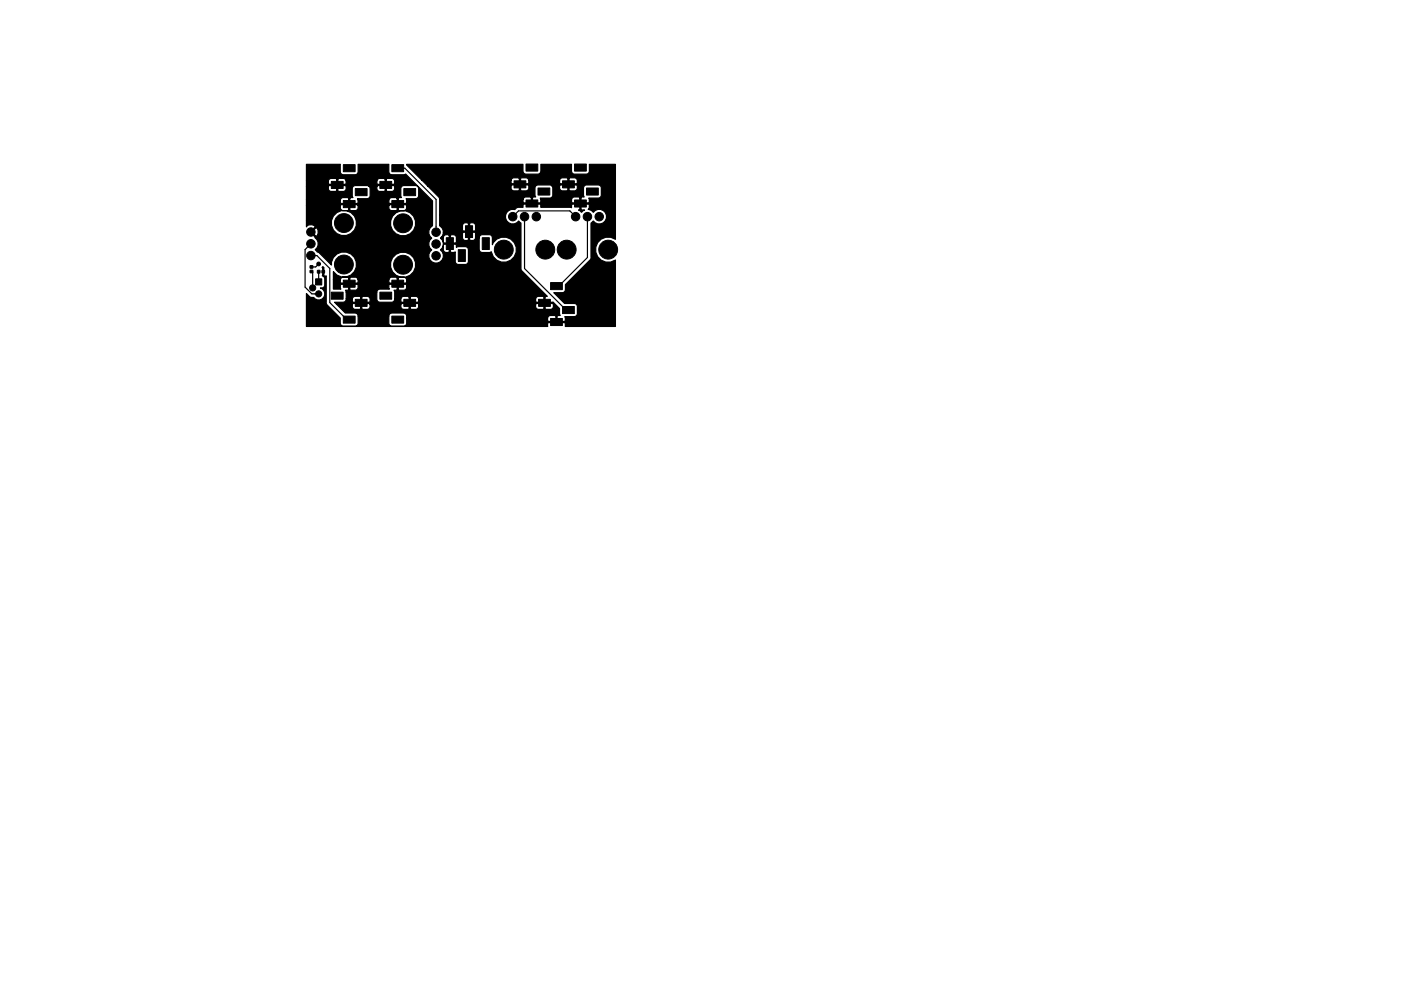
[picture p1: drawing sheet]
<svg xmlns="http://www.w3.org/2000/svg" width="297mm" height="210mm" viewBox="0 0 297 210" stroke-linecap="round" stroke-linejoin="round" font-family="sans-serif">
<g fill="#000" stroke="#000" stroke-width=".21">
<path d="M70.3 38.5h2.5v1.5h-2.5zM72.8 34.9h2.5v1.5h-2.5zM80.5 38.5h2.5v1.5h-2.5zM83.1 34.9h2.5v1.5h-2.5zM109 38.4h2.5v1.5h-2.5zM111.5 34.8h2.5v1.5h-2.5zM119.3 38.4h2.5v1.5h-2.5zM121.8 34.8h2.5v1.5h-2.5zM65.8 57.4l.5-.1v.5l-.5 .1zM65.8 56.4h.5v.5h-.5zM67.3 57.4h.5v.5h-.5zM66.9 59.2h1.3v1.3h-1.3z"/>
<path d="M68.3 57.4h.5v.5h-.5zM72.8 42.6h2.5v1.5h-2.5zM72.8 59.4h2.5v1.5h-2.5zM75.3 40h2.5v1.5h-2.5zM83.1 42.6h2.5v1.5h-2.5zM83.1 59.4h2.5v1.5h-2.5zM85.6 40h2.5v1.5h-2.5zM94.6 50.4h1.5v2.5h-1.5zM97.2 53h1.5v2.5h-1.5zM98.7 47.9h1.5v2.5h-1.5zM102.2 50.4h1.5v2.5h-1.5zM111.5 42.4h2.5v1.5h-2.5z"/>
<path d="M114.1 39.9h2.5v1.5h-2.5zM121.8 42.4h2.5v1.5h-2.5zM124.4 39.9h2.5v1.5h-2.5zM70.3 62h2.5v1.5h-2.5zM72.8 67.1h2.5v1.5h-2.5zM75.3 63.5h2.5v1.5h-2.5zM80.5 62h2.5v1.5h-2.5zM83.1 67.1h2.5v1.5h-2.5zM85.6 63.5h2.5v1.5h-2.5zM114.2 63.5h2.5v1.5h-2.5zM116.7 67.6h2.5v1.5h-2.5zM116.7 60h2.5v1.5h-2.5z"/>
<path d="M119.3 65h2.5v1.5h-2.5z"/>
<circle cx="65.9" cy="54.2" r=".9"/>
<circle cx="65.9" cy="49.2" r=".9"/>
<circle cx="65.9" cy="51.7" r=".9"/>
<circle cx="67.6" cy="56" r=".4"/>
<circle cx="72.9" cy="56.1" r="2"/>
<circle cx="72.9" cy="47.3" r="2"/>
<circle cx="85.5" cy="47.4" r="2"/>
<circle cx="85.5" cy="56.2" r="2"/>
<circle cx="92.5" cy="49.3" r=".9"/>
<circle cx="92.5" cy="54.3" r=".9"/>
<circle cx="92.5" cy="51.8" r=".9"/>
<circle cx="106.8" cy="53" r="2"/>
<circle cx="108.7" cy="46" r=".9"/>
<circle cx="111.2" cy="46" r=".9"/>
<circle cx="113.7" cy="46" r=".9"/>
<circle cx="115.6" cy="53" r="2"/>
<circle cx="120.1" cy="53" r="2"/>
<circle cx="122" cy="46" r=".9"/>
<circle cx="124.5" cy="46" r=".9"/>
<circle cx="127" cy="46" r=".9"/>
<circle cx="128.9" cy="53" r="2"/>
<circle cx="66.3" cy="61.1" r=".65"/>
<circle cx="67.6" cy="62.4" r=".65"/>
</g>
<path d="M84.3 35.7h1.5l6.7 6.6v7M65.9 54.2h1.3l2.7 2.8v7.2l3.6 3.6h.5M65.9 51.7l-1.2 1.2v8l1.4 1.5h1.5M66 57.6l.3 .3v3.2M67.6 56l-.7 .6h-.9M67.6 57.7v2.1M108.7 46l1.2-1.3h10.9l1.2 1.3M111.2 46v11l8.8 8.8h.5M124.5 46v8.6l-6 6.1h-.5" fill="none" stroke="#000" stroke-width=".25"/>
<path d="M65 34.9h7.2l-.1 1.5 .2 .5 .5 .2h2.5a.65 .65 0 0 0 .6-.7v-1.5h6.5v1.5l.4 .6 2.8 .1 .4-.2 5.7 5.7v5.3a1.52 1.52 0 0 0-.2 2.6 1.53 1.53 0 0 0 0 2.5 1.56 1.56 0 0 0-.2 2.3 1.56 1.56 0 0 0 2.3 0 1.56 1.56 0 0 0-.2-2.3l.4-.4 .2-.6 .1 1.3 .4 .3h.6l.1-.2v-1.6h.3v1.6l.2 .2 .8-.2v2.1a.65 .65 0 0 0 .7 .6h1.5l.4-.2 .2-.4v-2.5a.65 .65 0 0 0-.6-.7h-1.5l-.4 .2v-.5l-.2-.2h-2.4l-.2 .2v-.5l-.2-.6-.4-.4 .2-.2h.4v1.1l.2 .2h1v-1.6h.3v1.6h1.1l.2-.2v-1.1l-.3-.4-.8-.1-.5 .2-.1-.2h-.6l-.5 .5h-.4l.4-.9h4.1l.1 1.4 .4 .2h.6l.1-.1v-1.6h.3v1.6l.1 .1 .9-.1 .2-.5h.8v2.5l.2 .5 .4 .2h1.5l.5-.2a2.67 2.67 0 0 0 3.8 2 2.67 2.67 0 0 0 .7-4.3 2.67 2.67 0 0 0-4.3 .8v-1.5l-.2-.4-.5-.2h-1.5a.65 .65 0 0 0-.6 .6h-.8v-1l-.1-.1-6.7 .1a1.45 1.45 0 0 0-.8-1.5v-.1h4.9v1.1l.1 .1h1.1v-1.6h.3v1.6h1.1l.1-.1v-1.1l-.5-.5h-.6l-.1 .1-1-.1-.5 .5h-4.9v-2.1h14v.6a1.55 1.55 0 0 0 1.2 1.2 1.55 1.55 0 0 0 1.6-.6l.5 .4-.1 9.7 .3 .5 5.3 5.4-.4 .1v1.1h1.6l1.4 1.4v1l.2 .4h-.5l-.2 .2v1.1h1.6l.2-.2-.2-.8h2.1l.4-.2 .2-.5v-1.5a.65 .65 0 0 0-.6-.6h-2.1l-2.3-2.3h1.8l.5-.2 .2-.4v-1.1l5.4-5.5v-7.6l.5-.4 .4 .4a1.56 1.56 0 0 0 2.1-.4 1.56 1.56 0 0 0-.3-2.2 1.56 1.56 0 0 0-2.2 .3l-.4-.3-.7-.3 .2-.3v-.6l-.1-.2h-1.6v1.1l.1 .2h.6l-.6 .4-.6-.4 .2-.2v-1.1h-1.6l-.1 .2v.6l-6.5-.1v-.5l-.2-.2h-3.5l-.1 .2v.5h-1.3l-.6 .4a1.57 1.57 0 0 0-1.8 1.3h-14v-3.4h17.7v.6l.1 .1h1.6v-1.1h.3v1.1h1.6l.2-.1v-.6h6.5v.6l.1 .1h1.6v-1.1h.3v1.1h1.6l.1-.1-.1-.9h2.1l.4-.2 .2-.4v-1.5a.65 .65 0 0 0-.6-.7h-2.5l-.5 .2-.2 .5v1.5l.2 .4h-.6l-.1 .1a2.04 2.04 0 0 0-1.7 0l-.3 .4h-6.5l-.2-.3h2.1a.65 .65 0 0 0 .6-.6v-1.5l-.2-.5h1.6l.1 .8 .4 .3h1.1l.2-.2v-1.1h.2v1.1l.2 .2h1.1l.4-.3 .1-.8-.2-.2h-3.4l-.2 .2h-1.6l-.4-.2-2.8 .1-.4 .6v1.5l.2 .4h-.5l-.2 .1a2.04 2.04 0 0 0-1.7 0l-.3 .4h-17.7l-.2-.5-2.4-2.4h17.8v.8l.5 .3h1.1l.1-.2v-1.1h.3v1.1l.1 .2h1.1l.4-.3 .1-.8-.1-.2h-3.5l-.1 .2h-17.8l-1.1-1.2h18.9v.6l.1 .2h1.6v-1.1h.3v1.1h1.6l.1-.2v-.6h6.5v.6l.2 .2h1.6v-1.1h.2v1.1h1.6l.2-.2v-.6l-.3-.4-1.3-.1-.2 .2a2.04 2.04 0 0 0-1.7-.1l-.3 .4h-6.5l-.5-.5h-1.1l-.1 .2a2.04 2.04 0 0 0-1.8-.1l-.2 .4h-18.9l-3.3-3.3h24.7v1.4a.65 .65 0 0 0 .6 .7l2.8-.1 .4-.6v-1.4h6.5v1.4a.65 .65 0 0 0 .6 .7l2.8-.1 .4-.6v-1.4h5.5v15.9a2.68 2.68 0 0 0-4.2 2.2 2.68 2.68 0 0 0 4.2 2.2v14.1h-10.7l.1-.7-.2-.2h-3.4l-.2 .2v.7h-51.1v-7l.8 .8h.7a1.3 1.3 0 0 0 2.1 0 1.3 1.3 0 0 0-.7-2 .73 .73 0 0 0 1-.6l-.1-1.6-.5-.4 .2-1-.2-.8 .2-.1 .2 .2v1.6l.1 .2 .4-.1v6l2.9 3v1.1l.2 .4 .5 .2h2.5a.65 .65 0 0 0 .6-.6v-1.5h6.5v1.5l.2 .4 .5 .2h2.5a.65 .65 0 0 0 .6-.6v-1.2h29.9v.6l.2 .2h1.6v-1.1l-.2-.2h-1.1l-.5 .5h-29.9a.77 .77 0 0 0-.6-1l-2.8 .1-.4 .6h-6.5a.65 .65 0 0 0-.6-.7h-2.1l-1.9-1.9h3.4l.1 .9 .4 .2h1.1l.2-.1v-1.1h.2v1.1l.2 .1 1.3-.1 .3-.4v-.6h6.5v.6l.3 .4 1.3 .1 .1-.1v-1.1h.3v1.1l.2 .1 1.3-.1 .3-.4v-.6h24.8v.6l.2 .4 1.4 .1 .1-.1v-1.1h.3v1.1l.1 .1h1.1l.4-.2 .1-.9-.1-.1h-3.5l-.1 .1h-24.8l-.2-.1-10.1 .1-.2-.1h-3.4l-.2 .1h-3.4l-.4-.4h1.9a.66 .66 0 0 0 .6-.7h1.3v.6l.2 .1h1.6v-1.1h.2v1.1h1.6l.2-.1v-.6l-.3-.4a2.04 2.04 0 0 0-1.7 0l-.2-.1h-1.1l-.5 .5h-1.3v-1.4h6.5v1.5l.2 .4 .4 .2h2.5a.66 .66 0 0 0 .7-.7h1.3v.6l.1 .1h1.6v-1.1h.3v1.1h1.6l.2-.1v-.6h24.8v.6l.1 .1h1.6v-1.1l-.1-.1h-1.1l-.5 .5h-24.8l-.6-.5h-1l-.2 .1a2.04 2.04 0 0 0-1.7 0l-.3 .4h-1.3v-1.4l-.2-.4h.5l.2-.2v-1.1h.3v1.1l.1 .2 1.3-.1 .3-.4v-.6l-.1-.2h-3.5l-.2 .2 .2 .8h-2.1a.65 .65 0 0 0-.6 .7h-6.5l-.2-.4h.6l.1-.2v-1.1h.3v1.1l.1 .2 1.4-.1 .2-.4v-.6l-.1-.2h-3.5l-.1 .2 .1 .8h-1.6v-2h1.5v.6l.1 .2h1.6v-1.1h.3v1.1h1.6l.1-.2v-.6h6.5v.6l.2 .2h1.6v-1.1h.3v1.1h1.6l.1-.2v-.6l-.3-.4a2.04 2.04 0 0 0-1.7 .1l-.2-.2h-1l-.6 .5h-6.5l-.2-.4a2.04 2.04 0 0 0-1.8 .1l-.1-.2h-1.1l-.5 .5h-1.5v-1.7l.7 .8a2.68 2.68 0 0 0 3 0 2.68 2.68 0 0 0 1.1-2.8h7.3v1.1a2.69 2.69 0 0 0 4.1 1.7 2.69 2.69 0 0 0 0-4.5 2.69 2.69 0 0 0-4.1 1.7h-7.3a2.66 2.66 0 0 0-2.9-2.1 2.66 2.66 0 0 0-2.3 2.7l-2.6-2.5-.4-.2-.5-.5 .4-.4a1.56 1.56 0 0 0-.4-2.2l-1.1-1.2h.4l.9 .9 .2-.1a1.16 1.16 0 0 0-.2-1.7l-.9 .9h-.4l1.1-1.1a1.07 1.07 0 0 0-1.8 0v-1.3h5.3v1a2.68 2.68 0 0 0 3.1 2.2 2.68 2.68 0 0 0 2.1-3.2h7.3v1.1a2.69 2.69 0 0 0 4.1 1.7 2.69 2.69 0 0 0 0-4.5 2.69 2.69 0 0 0-4.1 1.7h-7.3a2.69 2.69 0 0 0-2.6-2.2 2.69 2.69 0 0 0-2.6 2.2h-5.3v-3.2h7.2l.1 .8 .4 .3h1.1l.1-.2v-1.1h.3v1.1l.1 .2 1.4-.1 .2-.4v-.6h6.5v.6l.3 .4 1.3 .1 .2-.2v-1.1h.3v1.1l.1 .2h1.1l.4-.3 .1-.8-.1-.2h-3.5l-.2 .2h-6.5l-.1-.2-10.8 .2v-1.2h7.2v.6l.1 .2h1.6v-1.1h.3v1.1h1.6l.1-.2v-.6h6.5v.6l.2 .2h1.6v-1.1h.3v1.1h1.6l.1-.2-.1-.8h2a.65 .65 0 0 0 .7-.7v-1.5l-.2-.4-.5-.2h-2.5a.65 .65 0 0 0-.6 .6v1.5l.1 .4h-.5l-.1 .2-.5-.2h-1l-.6 .5h-6.5l-.1-.2h2l.5-.2 .2-.5v-1.5l-.3-.5h1.7l.1 .8 .4 .3h1.1l.2-.1v-1.1h.2v1.1l.2 .1h1.1l.4-.3 .1-.8-.2-.1-5.3 .1-.4-.1h-2.5a.65 .65 0 0 0-.6 .6v1.5l.1 .4h-.5l-.1 .2-.4-.2h-1.1l-.5 .5h-7.2v-2.9h4.6l.1 .8 .4 .3h1.1l.2-.1v-1.1h.2v1.1l.2 .1h1.1l.5-.5v-.6l-.2-.1-8.2 .1v-1.1h4.6v.6l.2 .1h1.6v-1.1h.2v1.1h1.6l.2-.1v-.6h6.5v.6l.2 .1h1.6v-1.1h.2v1.1h1.6l.2-.1v-.6l-.3-.5a2.04 2.04 0 0 0-1.7 .1l-.2-.1h-1.1l-.5 .5h-6.5l-.3-.5a2.04 2.04 0 0 0-1.7 .1l-.2-.1h-1.1l-.5 .5h-4.6z" fill="#000" stroke="#000" stroke-width=".25"/>
</svg>
